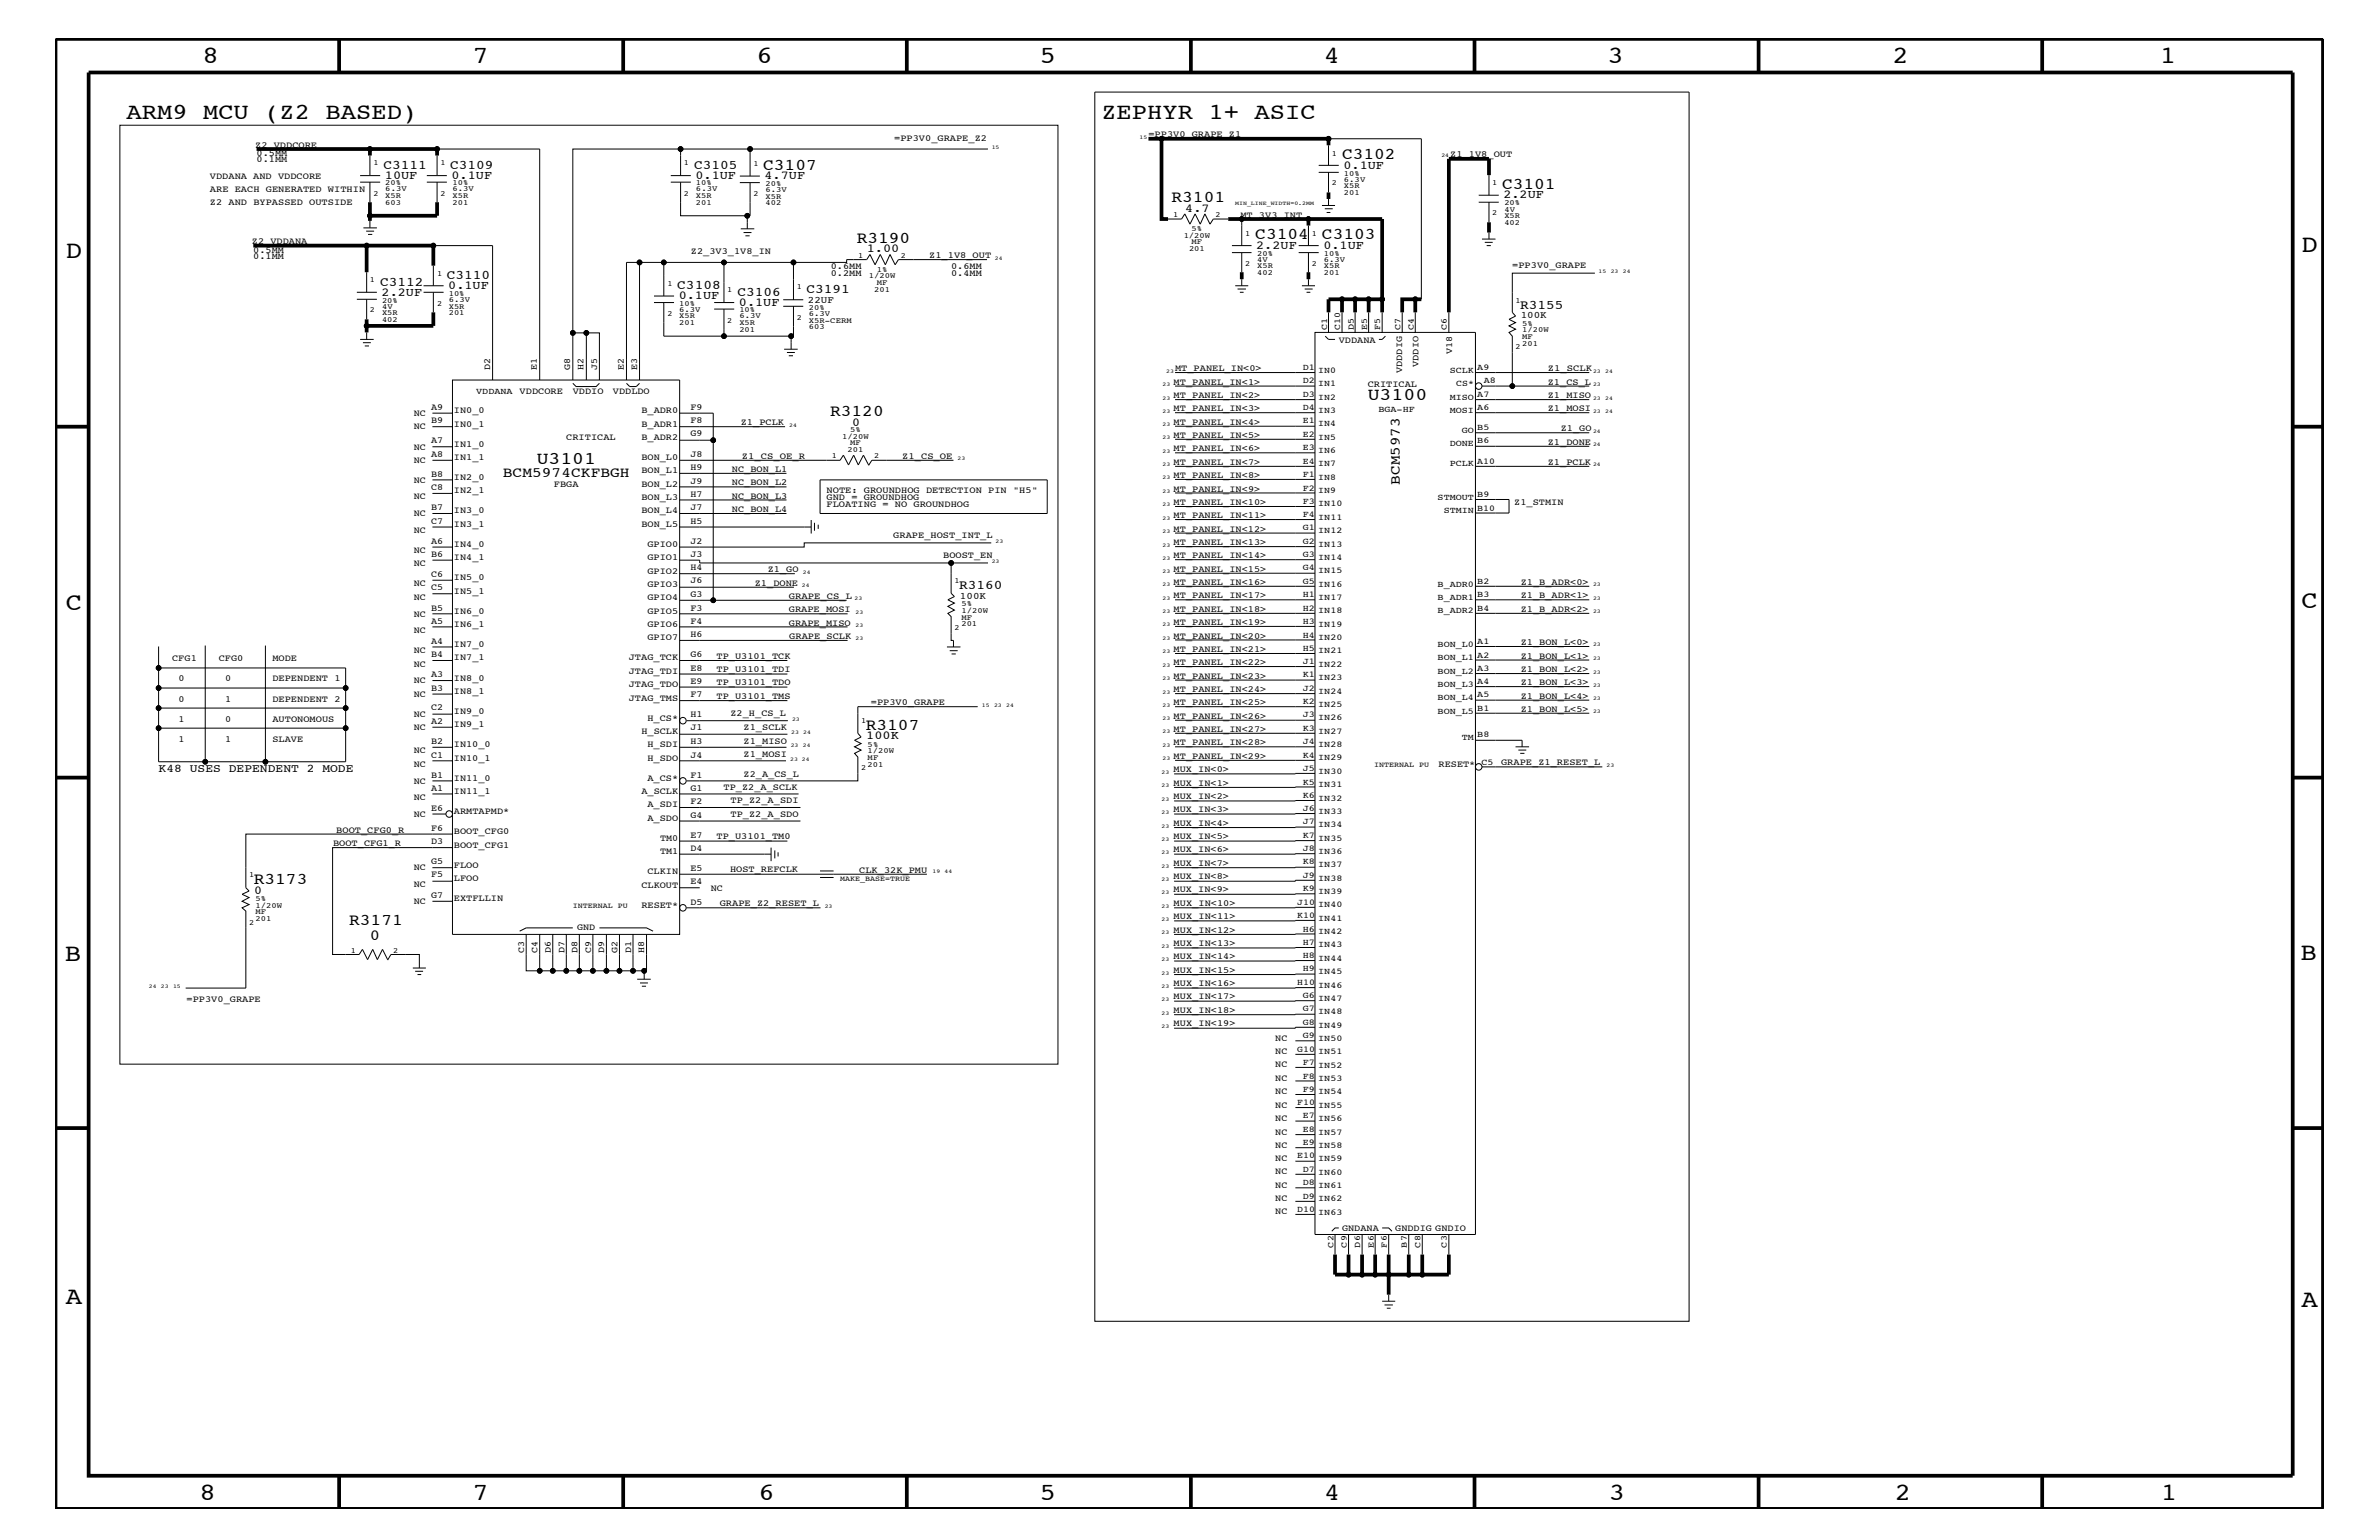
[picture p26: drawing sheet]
<svg xmlns="http://www.w3.org/2000/svg" width="432mm" height="279mm" viewBox="0 0 432 279" stroke-linecap="round" stroke-linejoin="round" font-family="sans-serif">
<defs><g id="words">
<g font-size="4.5">
<text x="36.7" y="11.5">8</text>
<text x="85.8" y="11.5">7</text>
<text x="137.3" y="11.5">6</text>
<text x="188.7" y="11.5">5</text>
<text x="240.3" y="11.5">4</text>
<text x="291.8" y="11.5">3</text>
<text x="343.5" y="11.5">2</text>
<text x="392" y="11.5">1</text>
<text x="11.9" y="46.8">D</text>
<text x="417.7" y="45.7">D</text>
<text x="11.9" y="110.6">C</text>
<text x="417.7" y="110.3">C</text>
<text x="11.8" y="174.3">B</text>
<text x="417.6" y="174.2">B</text>
<text x="11.9" y="236.7">A</text>
<text x="417.7" y="237.1">A</text>
<text x="36.2" y="272.1">8</text>
<text x="85.8" y="272.1">7</text>
<text x="137.7" y="272.1">6</text>
<text x="188.7" y="272.1">5</text>
<text x="240.4" y="272.1">4</text>
<text x="292" y="272.1">3</text>
<text x="343.9" y="272.1">2</text>
<text x="392.2" y="272.1">1</text>
</g>
<g font-size="4.1">
<text x="22.9" y="21.5">ARM9 MCU (Z2 BASED)</text>
<text x="199.9" y="21.5">ZEPHYR 1+ ASIC</text>
</g>
<g font-size="3.2">
<text x="248.2" y="72.5">U3100</text>
<text x="97.4" y="84.1">U3101</text>
</g>
<g font-size="3">
<text x="243.6" y="28.8">C3102</text>
<text x="138.5" y="30.8">C3107</text>
<text x="272.6" y="34.2">C3101</text>
<text x="212.6" y="36.7">R3101</text>
<text x="155.5" y="44.1">R3190</text>
<text x="227.8" y="43.4">C3104</text>
<text x="239.9" y="43.4">C3103</text>
<text x="150.7" y="75.6">R3120</text>
<text x="157.1" y="132.4">R3107</text>
<text x="46.1" y="160.3">R3173</text>
<text x="63.4" y="167.8">R3171</text>
</g>
<text font-size="2.8" x="67.1" y="170.6">0</text>
<g font-size="2.6">
<text x="91.3" y="86.5">BCM5974CKFBGH</text>
<text x="254.1" y="87.9" transform="rotate(-90 254.1 87.9)">BCM5973</text>
</g>
<g font-size="2.4">
<text x="69.6" y="30.7">C3111</text>
<text x="81.7" y="30.7">C3109</text>
<text x="126" y="30.7">C3105</text>
<text x="69" y="51.8">C3112</text>
<text x="81.1" y="50.7">C3110</text>
<text x="122.9" y="52.4">C3108</text>
<text x="133.9" y="53.7">C3106</text>
<text x="146.4" y="53.2">C3191</text>
<text x="275.9" y="56">R3155</text>
<text x="174.1" y="106.9">R3160</text>
</g>
<g font-size="2.2">
<text x="69.8" y="32.5">10UF</text>
<text x="82" y="32.5">0.1UF</text>
<text x="126.2" y="32.5">0.1UF</text>
<text x="138.8" y="32.5">4.7UF</text>
<text x="243.8" y="30.7">0.1UF</text>
<text x="215.1" y="38.4">4.7</text>
<text x="272.9" y="36">2.2UF</text>
<text x="157.3" y="45.7">1.00</text>
<text x="228" y="45.2">2.2UF</text>
<text x="240.2" y="45.2">0.1UF</text>
<text x="69.3" y="53.7">2.2UF</text>
<text x="81.4" y="52.4">0.1UF</text>
<text x="123.2" y="54.3">0.1UF</text>
<text x="134.1" y="55.5">0.1UF</text>
<text x="154.6" y="77.3">0</text>
<text x="157.2" y="134.1">100K</text>
<text x="46.1" y="162.2">0</text>
</g>
<text font-size="2.1" x="28.8" y="140.2">K48 USES DEPENDENT 2 MODE</text>
<g font-size="1.8">
<text x="146.6" y="55">22UF</text>
<text x="276" y="57.8">100K</text>
<text x="174.2" y="108.7">100K</text>
</g>
<g font-size="1.7">
<text x="46.3" y="26.8">Z2_VDDCORE</text>
<text x="46.6" y="29.4">0.1MM</text>
<text x="46.6" y="28.2">0.5MM</text>
<text x="162.3" y="25.5">=PP3V0_GRAPE_Z2</text>
<text x="208.4" y="24.9">=PP3V0_GRAPE_Z1</text>
<text x="263.2" y="28.6">Z1_1V8_OUT</text>
<text x="38.1" y="34.9">ARE EACH GENERATED WITHIN</text>
<text x="38.1" y="32.5">VDDANA AND VDDCORE</text>
<text x="38.1" y="37.3">Z2 AND BYPASSED OUTSIDE</text>
<text x="225.1" y="39.5">MT_3V3_INT</text>
<text x="45.7" y="44.3">Z2_VDDANA</text>
<text x="46" y="47">0.1MM</text>
<text x="46" y="45.8">0.5MM</text>
<text x="125.4" y="46.2">Z2_3V3_1V8_IN</text>
<text x="168.7" y="46.8">Z1_1V8_OUT</text>
<text x="150.8" y="50.1">0.2MM</text>
<text x="150.8" y="48.8">0.6MM</text>
<text x="172.6" y="50.1">0.4MM</text>
<text x="172.6" y="48.8">0.6MM</text>
<text x="274.5" y="48.5">=PP3V0_GRAPE</text>
<text x="243" y="62.2">VDDANA</text>
<text x="263.6" y="64.3" transform="rotate(-90 263.6 64.3)">V18</text>
<text x="89" y="67.1" transform="rotate(-90 89 67.1)">D2</text>
<text x="94.3" y="71.6">VDDCORE</text>
<text x="97.5" y="67.1" transform="rotate(-90 97.5 67.1)">E1</text>
<text x="103.5" y="67.1" transform="rotate(-90 103.5 67.1)">G8</text>
<text x="104" y="71.6">VDDIO</text>
<text x="105.9" y="67.1" transform="rotate(-90 105.9 67.1)">H2</text>
<text x="108.4" y="67.1" transform="rotate(-90 108.4 67.1)">J5</text>
<text x="111.3" y="71.6">VDDLDO</text>
<text x="113.2" y="67.1" transform="rotate(-90 113.2 67.1)">E2</text>
<text x="115.7" y="67.1" transform="rotate(-90 115.7 67.1)">E3</text>
<text x="213" y="69.8">MT_PANEL_IN&lt;1&gt;</text>
<text x="213.3" y="67.3">MT_PANEL_IN&lt;0&gt;</text>
<text x="248.2" y="70.1">CRITICAL</text>
<text x="254.5" y="67.7" transform="rotate(-90 254.5 67.7)">VDDDIG</text>
<text x="257.5" y="66.6" transform="rotate(-90 257.5 66.6)">VDDIO</text>
<text x="280.9" y="67.3">Z1_SCLK</text>
<text x="280.9" y="69.8">Z1_CS_L</text>
<text x="75.1" y="77.9">NC</text>
<text x="75.1" y="75.5">NC</text>
<text x="78.2" y="74.4">A9</text>
<text x="78.2" y="76.8">B9</text>
<text x="82.4" y="77.4">IN0_1</text>
<text x="82.4" y="75">IN0_0</text>
<text x="116.4" y="77.4">B_ADR1</text>
<text x="116.4" y="75">B_ADR0</text>
<text x="125.3" y="74.4">F9</text>
<text x="125.3" y="76.8">F8</text>
<text x="134.5" y="77.2">Z1_PCLK</text>
<text x="213" y="72.2">MT_PANEL_IN&lt;2&gt;</text>
<text x="213" y="74.6">MT_PANEL_IN&lt;3&gt;</text>
<text x="213" y="77.1">MT_PANEL_IN&lt;4&gt;</text>
<text x="280.9" y="72.2">Z1_MISO</text>
<text x="280.9" y="74.6">Z1_MOSI</text>
<text x="75.1" y="81.6">NC</text>
<text x="78.2" y="80.5">A7</text>
<text x="78.2" y="82.8">A8</text>
<text x="82.4" y="83.5">IN1_1</text>
<text x="82.4" y="81.1">IN1_0</text>
<text x="102.8" y="79.9">CRITICAL</text>
<text x="116.4" y="83.5">BON_L0</text>
<text x="116.4" y="79.9">B_ADR2</text>
<text x="125.3" y="79.2">G9</text>
<text x="125.3" y="82.8">J8</text>
<text x="134.6" y="83.3">Z1_CS_OE_R</text>
<text x="163.7" y="83.3">Z1_CS_OE</text>
<text x="213" y="81.9">MT_PANEL_IN&lt;6&gt;</text>
<text x="213" y="79.5">MT_PANEL_IN&lt;5&gt;</text>
<text x="280.9" y="80.7">Z1_DONE</text>
<text x="283.3" y="78.3">Z1_GO</text>
<text x="75.1" y="84">NC</text>
<text x="75.1" y="87.7">NC</text>
<text x="78.2" y="86.5">B8</text>
<text x="78.2" y="88.9">C8</text>
<text x="82.4" y="89.5">IN2_1</text>
<text x="82.4" y="87.1">IN2_0</text>
<text x="100.5" y="88.3">FBGA</text>
<text x="116.4" y="88.3">BON_L2</text>
<text x="116.4" y="85.9">BON_L1</text>
<text x="125.3" y="85.3">H9</text>
<text x="125.3" y="87.7">J9</text>
<text x="132.8" y="88.1">NC_BON_L2</text>
<text x="132.8" y="85.6">NC_BON_L1</text>
<text x="150" y="89.5">NOTE: GROUNDHOG DETECTION PIN &quot;H5&quot;</text>
<text x="213" y="86.7">MT_PANEL_IN&lt;8&gt;</text>
<text x="213" y="84.4">MT_PANEL_IN&lt;7&gt;</text>
<text x="213" y="89.2">MT_PANEL_IN&lt;9&gt;</text>
<text x="280.9" y="84.4">Z1_PCLK</text>
<text x="75.1" y="90.6">NC</text>
<text x="75.1" y="93.7">NC</text>
<text x="78.2" y="92.6">B7</text>
<text x="78.2" y="95">C7</text>
<text x="82.4" y="95.6">IN3_1</text>
<text x="82.4" y="93.2">IN3_0</text>
<text x="116.4" y="95.6">BON_L5</text>
<text x="116.4" y="93.2">BON_L4</text>
<text x="116.4" y="90.7">BON_L3</text>
<text x="125.3" y="90.1">H7</text>
<text x="125.3" y="92.6">J7</text>
<text x="125.3" y="95">H5</text>
<text x="132.8" y="92.9">NC_BON_L4</text>
<text x="132.8" y="90.5">NC_BON_L3</text>
<text x="150" y="92">FLOATING = NO GROUNDHOG</text>
<text x="150" y="90.7">GND = GROUNDHOG</text>
<text x="213" y="91.6">MT_PANEL_IN&lt;10&gt;</text>
<text x="213" y="94">MT_PANEL_IN&lt;11&gt;</text>
<text x="274.8" y="91.6">Z1_STMIN</text>
<text x="75.1" y="100.4">NC</text>
<text x="75.1" y="96.7">NC</text>
<text x="78.2" y="98.7">A6</text>
<text x="78.2" y="101">B6</text>
<text x="82.4" y="101.6">IN4_1</text>
<text x="82.4" y="99.3">IN4_0</text>
<text x="117.5" y="101.6">GPIO1</text>
<text x="117.5" y="99.3">GPIO0</text>
<text x="125.3" y="98.7">J2</text>
<text x="125.3" y="101">J3</text>
<text x="162.1" y="97.6">GRAPE_HOST_INT_L</text>
<text x="171.2" y="101.3">BOOST_EN</text>
<text x="213" y="98.9">MT_PANEL_IN&lt;13&gt;</text>
<text x="213" y="96.5">MT_PANEL_IN&lt;12&gt;</text>
<text x="213" y="101.3">MT_PANEL_IN&lt;14&gt;</text>
<text x="75.1" y="102.7">NC</text>
<text x="75.1" y="106.4">NC</text>
<text x="78.2" y="104.7">C6</text>
<text x="78.2" y="107.1">C5</text>
<text x="82.4" y="105.3">IN5_0</text>
<text x="82.4" y="107.7">IN5_1</text>
<text x="117.5" y="104.1">GPIO2</text>
<text x="117.5" y="106.5">GPIO3</text>
<text x="125.3" y="103.5">H4</text>
<text x="125.3" y="105.9">J6</text>
<text x="137" y="106.3">Z1_DONE</text>
<text x="139.4" y="103.8">Z1_GO</text>
<text x="213" y="103.7">MT_PANEL_IN&lt;15&gt;</text>
<text x="213" y="106.2">MT_PANEL_IN&lt;16&gt;</text>
<text x="276" y="106.2">Z1_B_ADR&lt;0&gt;</text>
<text x="75.1" y="108.8">NC</text>
<text x="75.1" y="111.9">NC</text>
<text x="78.2" y="110.8">B5</text>
<text x="78.2" y="113.1">A5</text>
<text x="82.4" y="113.7">IN6_1</text>
<text x="82.4" y="111.4">IN6_0</text>
<text x="117.5" y="111.4">GPIO5</text>
<text x="117.5" y="108.9">GPIO4</text>
<text x="117.5" y="113.7">GPIO6</text>
<text x="125.3" y="108.3">G3</text>
<text x="125.3" y="110.8">F3</text>
<text x="125.3" y="113.1">F4</text>
<text x="143.2" y="111.1">GRAPE_MOSI</text>
<text x="143.2" y="113.6">GRAPE_MISO</text>
<text x="143.2" y="108.7">GRAPE_CS_L</text>
<text x="213" y="111">MT_PANEL_IN&lt;18&gt;</text>
<text x="213" y="108.6">MT_PANEL_IN&lt;17&gt;</text>
<text x="213" y="113.4">MT_PANEL_IN&lt;19&gt;</text>
<text x="276" y="108.6">Z1_B_ADR&lt;1&gt;</text>
<text x="276" y="111">Z1_B_ADR&lt;2&gt;</text>
<text x="75.1" y="114.9">NC</text>
<text x="75.1" y="118.6">NC</text>
<text x="78.2" y="116.8">A4</text>
<text x="78.2" y="119.2">B4</text>
<text x="82.4" y="117.4">IN7_0</text>
<text x="82.4" y="119.8">IN7_1</text>
<text x="114.1" y="119.8">JTAG_TCK</text>
<text x="117.5" y="116.2">GPIO7</text>
<text x="125.3" y="115.6">H6</text>
<text x="125.3" y="119.2">G6</text>
<text x="130" y="119.5">TP_U3101_TCK</text>
<text x="143.3" y="115.9">GRAPE_SCLK</text>
<text x="213" y="118.3">MT_PANEL_IN&lt;21&gt;</text>
<text x="213" y="115.9">MT_PANEL_IN&lt;20&gt;</text>
<text x="276" y="117">Z1_BON_L&lt;0&gt;</text>
<text x="276" y="119.5">Z1_BON_L&lt;1&gt;</text>
<text x="31.2" y="120">CFG1</text>
<text x="32.4" y="123.6">0</text>
<text x="39.7" y="120">CFG0</text>
<text x="40.9" y="123.6">0</text>
<text x="49.4" y="120">MODE</text>
<text x="49.4" y="123.6">DEPENDENT 1</text>
<text x="75.1" y="124">NC</text>
<text x="75.1" y="120.9">NC</text>
<text x="78.2" y="122.9">A3</text>
<text x="78.2" y="125.3">B3</text>
<text x="82.4" y="125.9">IN8_1</text>
<text x="82.4" y="123.5">IN8_0</text>
<text x="114.1" y="124.7">JTAG_TDO</text>
<text x="114.1" y="122.3">JTAG_TDI</text>
<text x="125.3" y="121.7">E8</text>
<text x="125.3" y="124.1">E9</text>
<text x="130" y="124.3">TP_U3101_TDO</text>
<text x="130" y="121.9">TP_U3101_TDI</text>
<text x="213" y="120.7">MT_PANEL_IN&lt;22&gt;</text>
<text x="213" y="125.6">MT_PANEL_IN&lt;24&gt;</text>
<text x="213" y="123.1">MT_PANEL_IN&lt;23&gt;</text>
<text x="276" y="121.9">Z1_BON_L&lt;2&gt;</text>
<text x="276" y="124.3">Z1_BON_L&lt;3&gt;</text>
<text x="32.4" y="127.3">0</text>
<text x="32.4" y="130.9">1</text>
<text x="40.9" y="127.3">1</text>
<text x="40.9" y="130.9">0</text>
<text x="49.4" y="130.9">AUTONOMOUS</text>
<text x="49.4" y="127.3">DEPENDENT 2</text>
<text x="75.1" y="130.1">NC</text>
<text x="75.1" y="126.4">NC</text>
<text x="78.2" y="128.9">C2</text>
<text x="78.2" y="131.3">A2</text>
<text x="82.4" y="131.9">IN9_1</text>
<text x="82.4" y="129.6">IN9_0</text>
<text x="114.1" y="127.1">JTAG_TMS</text>
<text x="117.5" y="130.8">H_CS*</text>
<text x="125.3" y="130.2">H1</text>
<text x="125.3" y="126.5">F7</text>
<text x="130" y="126.8">TP_U3101_TMS</text>
<text x="132.6" y="130">Z2_H_CS_L</text>
<text x="158.1" y="128">=PP3V0_GRAPE</text>
<text x="213" y="130.4">MT_PANEL_IN&lt;26&gt;</text>
<text x="213" y="128">MT_PANEL_IN&lt;25&gt;</text>
<text x="276" y="126.8">Z1_BON_L&lt;4&gt;</text>
<text x="276" y="129.2">Z1_BON_L&lt;5&gt;</text>
<text x="32.4" y="134.6">1</text>
<text x="40.9" y="134.6">1</text>
<text x="49.4" y="134.6">SLAVE</text>
<text x="75.1" y="136.7">NC</text>
<text x="75.1" y="132.4">NC</text>
<text x="78.2" y="135">B2</text>
<text x="78.2" y="137.4">C1</text>
<text x="82.4" y="135.6">IN10_0</text>
<text x="116.4" y="133.2">H_SCLK</text>
<text x="117.5" y="135.6">H_SDI</text>
<text x="125.3" y="132.5">J1</text>
<text x="125.3" y="135">H3</text>
<text x="125.3" y="137.4">J4</text>
<text x="135" y="132.4">Z1_SCLK</text>
<text x="135" y="134.9">Z1_MISO</text>
<text x="135" y="137.3">Z1_MOSI</text>
<text x="213" y="137.7">MT_PANEL_IN&lt;29&gt;</text>
<text x="213" y="132.9">MT_PANEL_IN&lt;27&gt;</text>
<text x="213" y="135.2">MT_PANEL_IN&lt;28&gt;</text>
<text x="75.1" y="139.1">NC</text>
<text x="75.1" y="142.2">NC</text>
<text x="78.2" y="141.1">B1</text>
<text x="78.2" y="143.5">A1</text>
<text x="82.4" y="141.7">IN11_0</text>
<text x="82.4" y="138">IN10_1</text>
<text x="117.5" y="141.7">A_CS*</text>
<text x="117.5" y="138">H_SDO</text>
<text x="125.3" y="141.1">F1</text>
<text x="125.3" y="143.5">G1</text>
<text x="131.3" y="143.4">TP_Z2_A_SCLK</text>
<text x="135" y="140.9">Z2_A_CS_L</text>
<text x="213" y="142.5">MUX_IN&lt;1&gt;</text>
<text x="213" y="140.1">MUX_IN&lt;0&gt;</text>
<text x="261.1" y="139.1">RESET*</text>
<text x="272.5" y="138.9">GRAPE_Z1_RESET_L</text>
<text x="75.1" y="145.2">NC</text>
<text x="75.1" y="148.2">NC</text>
<text x="78.2" y="147.1">E6</text>
<text x="82.4" y="147.7">ARMTAPMD*</text>
<text x="82.4" y="144">IN11_1</text>
<text x="116.4" y="144">A_SCLK</text>
<text x="117.5" y="146.5">A_SDI</text>
<text x="117.5" y="149">A_SDO</text>
<text x="125.3" y="145.9">F2</text>
<text x="125.3" y="148.4">G4</text>
<text x="132.6" y="148.2">TP_Z2_A_SDO</text>
<text x="132.6" y="145.7">TP_Z2_A_SDI</text>
<text x="213" y="149.8">MUX_IN&lt;4&gt;</text>
<text x="213" y="147.3">MUX_IN&lt;3&gt;</text>
<text x="213" y="145">MUX_IN&lt;2&gt;</text>
<text x="60.5" y="153.4">BOOT_CFG1_R</text>
<text x="61" y="151.1">BOOT_CFG0_R</text>
<text x="78.2" y="150.7">F6</text>
<text x="78.2" y="153.2">D3</text>
<text x="82.4" y="153.8">BOOT_CFG1</text>
<text x="82.4" y="151.3">BOOT_CFG0</text>
<text x="119.8" y="152.6">TM0</text>
<text x="119.8" y="155">TM1</text>
<text x="125.3" y="152">E7</text>
<text x="125.3" y="154.4">D4</text>
<text x="130" y="152.2">TP_U3101_TM0</text>
<text x="213" y="154.6">MUX_IN&lt;6&gt;</text>
<text x="213" y="152.3">MUX_IN&lt;5&gt;</text>
<text x="75.1" y="157.9">NC</text>
<text x="75.1" y="161">NC</text>
<text x="78.2" y="156.8">G5</text>
<text x="78.2" y="159.2">F5</text>
<text x="82.4" y="159.9">LFOO</text>
<text x="82.4" y="157.4">FLOO</text>
<text x="116.4" y="161.1">CLKOUT</text>
<text x="117.5" y="158.6">CLKIN</text>
<text x="125.3" y="158">E5</text>
<text x="125.3" y="160.5">E4</text>
<text x="129" y="161.6">NC</text>
<text x="132.5" y="158.3">HOST_REFCLK</text>
<text x="156" y="158.4">CLK_32K_PMU</text>
<text x="213" y="161.9">MUX_IN&lt;9&gt;</text>
<text x="213" y="159.5">MUX_IN&lt;8&gt;</text>
<text x="213" y="157.1">MUX_IN&lt;7&gt;</text>
<text x="75.1" y="164">NC</text>
<text x="78.2" y="162.8">G7</text>
<text x="82.4" y="163.5">EXTFLLIN</text>
<text x="116.4" y="164.7">RESET*</text>
<text x="125.3" y="164.1">D5</text>
<text x="130.6" y="164.4">GRAPE_Z2_RESET_L</text>
<text x="213" y="166.7">MUX_IN&lt;11&gt;</text>
<text x="213" y="164.4">MUX_IN&lt;10&gt;</text>
<text x="95.2" y="172.8" transform="rotate(-90 95.2 172.8)">C3</text>
<text x="97.5" y="172.8" transform="rotate(-90 97.5 172.8)">C4</text>
<text x="100" y="172.8" transform="rotate(-90 100 172.8)">D6</text>
<text x="102.4" y="172.8" transform="rotate(-90 102.4 172.8)">D7</text>
<text x="104.7" y="168.7">GND</text>
<text x="104.8" y="172.8" transform="rotate(-90 104.8 172.8)">D8</text>
<text x="107.3" y="172.8" transform="rotate(-90 107.3 172.8)">C9</text>
<text x="109.6" y="172.8" transform="rotate(-90 109.6 172.8)">D9</text>
<text x="112.1" y="172.8" transform="rotate(-90 112.1 172.8)">G2</text>
<text x="114.6" y="172.8" transform="rotate(-90 114.6 172.8)">D1</text>
<text x="116.9" y="172.8" transform="rotate(-90 116.9 172.8)">H8</text>
<text x="213" y="171.6">MUX_IN&lt;13&gt;</text>
<text x="213" y="169.2">MUX_IN&lt;12&gt;</text>
<text x="213" y="178.9">MUX_IN&lt;16&gt;</text>
<text x="213" y="176.5">MUX_IN&lt;15&gt;</text>
<text x="213" y="174">MUX_IN&lt;14&gt;</text>
<text x="33.9" y="181.7">=PP3V0_GRAPE</text>
<text x="213" y="183.8">MUX_IN&lt;18&gt;</text>
<text x="213" y="181.3">MUX_IN&lt;17&gt;</text>
<text x="213" y="186.2">MUX_IN&lt;19&gt;</text>
<text x="231.5" y="188.8">NC</text>
<text x="231.5" y="191.3">NC</text>
<text x="231.5" y="193.7">NC</text>
<text x="231.5" y="196.1">NC</text>
<text x="231.5" y="200.9">NC</text>
<text x="231.5" y="198.6">NC</text>
<text x="231.5" y="203.4">NC</text>
<text x="231.5" y="205.9">NC</text>
<text x="231.5" y="208.2">NC</text>
<text x="231.5" y="213">NC</text>
<text x="231.5" y="210.7">NC</text>
<text x="231.5" y="215.5">NC</text>
<text x="231.5" y="218">NC</text>
<text x="231.5" y="220.3">NC</text>
<text x="243.6" y="223.4">GNDANA</text>
<text x="253.2" y="223.4">GNDDIG GNDIO</text>
</g>
<g font-size="1.6">
<text x="240.9" y="59.9" transform="rotate(-90 240.9 59.9)">C1</text>
<text x="243.2" y="59.9" transform="rotate(-90 243.2 59.9)">C10</text>
<text x="245.7" y="59.9" transform="rotate(-90 245.7 59.9)">D5</text>
<text x="248.2" y="59.9" transform="rotate(-90 248.2 59.9)">E5</text>
<text x="250.5" y="59.9" transform="rotate(-90 250.5 59.9)">F5</text>
<text x="254.2" y="59.9" transform="rotate(-90 254.2 59.9)">C7</text>
<text x="256.6" y="59.9" transform="rotate(-90 256.6 59.9)">C4</text>
<text x="262.6" y="59.9" transform="rotate(-90 262.6 59.9)">C6</text>
<text x="86.4" y="71.6">VDDANA</text>
<text x="236.5" y="67.2">D1</text>
<text x="236.5" y="69.5">D2</text>
<text x="236.5" y="72">D3</text>
<text x="239.3" y="67.7">IN0</text>
<text x="239.3" y="70">IN1</text>
<text x="263.1" y="67.7">SCLK</text>
<text x="264.3" y="70">CS*</text>
<text x="268.1" y="72">A7</text>
<text x="268.1" y="67.2">A9</text>
<text x="269.3" y="69.5">A8</text>
<text x="236.5" y="74.4">D4</text>
<text x="236.5" y="76.8">E1</text>
<text x="239.3" y="77.3">IN4</text>
<text x="239.3" y="74.9">IN3</text>
<text x="239.3" y="72.5">IN2</text>
<text x="250.2" y="74.8">BGA-HF</text>
<text x="263.1" y="74.9">MOSI</text>
<text x="263.1" y="72.5">MISO</text>
<text x="268.1" y="74.4">A6</text>
<text x="236.5" y="79.3">E2</text>
<text x="236.5" y="81.7">E3</text>
<text x="239.3" y="82.2">IN6</text>
<text x="239.3" y="79.8">IN5</text>
<text x="263.1" y="81">DONE</text>
<text x="265.3" y="78.5">GO</text>
<text x="268.1" y="80.5">B6</text>
<text x="268.1" y="78.1">B5</text>
<text x="236.5" y="84.1">E4</text>
<text x="236.5" y="86.6">F1</text>
<text x="236.5" y="89">F2</text>
<text x="239.3" y="89.4">IN9</text>
<text x="239.3" y="87.1">IN8</text>
<text x="239.3" y="84.6">IN7</text>
<text x="263.1" y="84.6">PCLK</text>
<text x="268.1" y="84.1">A10</text>
<text x="236.5" y="91.4">F3</text>
<text x="236.5" y="93.8">F4</text>
<text x="239.3" y="94.3">IN11</text>
<text x="239.3" y="91.9">IN10</text>
<text x="260.9" y="90.7">STMOUT</text>
<text x="262" y="93.1">STMIN</text>
<text x="268.1" y="92.7">B10</text>
<text x="268.1" y="90.2">B9</text>
<text x="236.5" y="96.2">G1</text>
<text x="236.5" y="98.7">G2</text>
<text x="236.5" y="101.1">G3</text>
<text x="239.3" y="96.7">IN12</text>
<text x="239.3" y="99.2">IN13</text>
<text x="239.3" y="101.5">IN14</text>
<text x="236.5" y="103.5">G4</text>
<text x="236.5" y="105.9">G5</text>
<text x="239.3" y="104">IN15</text>
<text x="239.3" y="106.5">IN16</text>
<text x="260.9" y="106.5">B_ADR0</text>
<text x="268.1" y="105.9">B2</text>
<text x="236.5" y="108.4">H1</text>
<text x="236.5" y="110.8">H2</text>
<text x="236.5" y="113.2">H3</text>
<text x="239.3" y="108.8">IN17</text>
<text x="239.3" y="111.3">IN18</text>
<text x="239.3" y="113.7">IN19</text>
<text x="260.9" y="111.3">B_ADR2</text>
<text x="260.9" y="108.8">B_ADR1</text>
<text x="268.1" y="108.4">B3</text>
<text x="268.1" y="110.8">B4</text>
<text x="236.5" y="115.7">H4</text>
<text x="236.5" y="118.1">H5</text>
<text x="239.3" y="118.6">IN21</text>
<text x="239.3" y="116.1">IN20</text>
<text x="260.9" y="119.7">BON_L1</text>
<text x="260.9" y="117.4">BON_L0</text>
<text x="268.1" y="116.9">A1</text>
<text x="268.1" y="119.3">A2</text>
<text x="236.5" y="120.5">J1</text>
<text x="236.5" y="122.9">K1</text>
<text x="236.5" y="125.3">J2</text>
<text x="239.3" y="121">IN22</text>
<text x="239.3" y="123.4">IN23</text>
<text x="239.3" y="125.8">IN24</text>
<text x="260.9" y="122.2">BON_L2</text>
<text x="260.9" y="124.7">BON_L3</text>
<text x="268.1" y="121.7">A3</text>
<text x="268.1" y="124.1">A4</text>
<text x="236.5" y="127.8">K2</text>
<text x="236.5" y="130.2">J3</text>
<text x="239.3" y="128.2">IN25</text>
<text x="239.3" y="130.7">IN26</text>
<text x="260.9" y="127">BON_L4</text>
<text x="260.9" y="129.5">BON_L5</text>
<text x="268.1" y="126.5">A5</text>
<text x="268.1" y="129">B1</text>
<text x="236.5" y="132.6">K3</text>
<text x="236.5" y="135.1">J4</text>
<text x="236.5" y="137.4">K4</text>
<text x="239.3" y="138">IN29</text>
<text x="239.3" y="133.1">IN27</text>
<text x="239.3" y="135.5">IN28</text>
<text x="265.3" y="134.3">TM</text>
<text x="268.1" y="133.8">B8</text>
<text x="236.5" y="139.9">J5</text>
<text x="236.5" y="142.4">K5</text>
<text x="239.3" y="140.4">IN30</text>
<text x="239.3" y="142.8">IN31</text>
<text x="268.9" y="138.9">C5</text>
<text x="236.5" y="144.7">K6</text>
<text x="236.5" y="147.2">J6</text>
<text x="236.5" y="149.5">J7</text>
<text x="239.3" y="145.2">IN32</text>
<text x="239.3" y="147.7">IN33</text>
<text x="236.5" y="152">K7</text>
<text x="236.5" y="154.5">J8</text>
<text x="239.3" y="150.1">IN34</text>
<text x="239.3" y="152.5">IN35</text>
<text x="239.3" y="154.9">IN36</text>
<text x="236.5" y="156.8">K8</text>
<text x="236.5" y="159.3">J9</text>
<text x="236.5" y="161.7">K9</text>
<text x="239.3" y="157.3">IN37</text>
<text x="239.3" y="159.8">IN38</text>
<text x="235.5" y="164.1">J10</text>
<text x="235.5" y="166.6">K10</text>
<text x="239.3" y="167.1">IN41</text>
<text x="239.3" y="164.6">IN40</text>
<text x="239.3" y="162.2">IN39</text>
<text x="236.5" y="169">H6</text>
<text x="236.5" y="171.4">H7</text>
<text x="236.5" y="173.8">H8</text>
<text x="239.3" y="171.9">IN43</text>
<text x="239.3" y="169.4">IN42</text>
<text x="235.5" y="178.7">H10</text>
<text x="236.5" y="176.2">H9</text>
<text x="239.3" y="179.2">IN46</text>
<text x="239.3" y="176.7">IN45</text>
<text x="239.3" y="174.4">IN44</text>
<text x="236.5" y="181.1">G6</text>
<text x="236.5" y="183.5">G7</text>
<text x="236.5" y="186">G8</text>
<text x="239.3" y="184">IN48</text>
<text x="239.3" y="181.6">IN47</text>
<text x="235.5" y="190.8">G10</text>
<text x="236.5" y="188.4">G9</text>
<text x="239.3" y="191.3">IN51</text>
<text x="239.3" y="188.8">IN50</text>
<text x="239.3" y="186.5">IN49</text>
<text x="236.5" y="193.2">F7</text>
<text x="236.5" y="195.7">F8</text>
<text x="239.3" y="196.1">IN53</text>
<text x="239.3" y="193.7">IN52</text>
<text x="235.5" y="200.5">F10</text>
<text x="236.5" y="198.1">F9</text>
<text x="236.5" y="202.9">E7</text>
<text x="239.3" y="203.4">IN56</text>
<text x="239.3" y="201">IN55</text>
<text x="239.3" y="198.6">IN54</text>
<text x="236.5" y="205.3">E8</text>
<text x="236.5" y="207.8">E9</text>
<text x="239.3" y="208.2">IN58</text>
<text x="239.3" y="205.9">IN57</text>
<text x="235.5" y="210.2">E10</text>
<text x="236.5" y="212.6">D7</text>
<text x="236.5" y="215.1">D8</text>
<text x="239.3" y="213.1">IN60</text>
<text x="239.3" y="215.5">IN61</text>
<text x="239.3" y="210.7">IN59</text>
<text x="235.5" y="219.9">D10</text>
<text x="236.5" y="217.5">D9</text>
<text x="239.3" y="218">IN62</text>
<text x="239.3" y="220.4">IN63</text>
<text x="242.1" y="226.3" transform="rotate(-90 242.1 226.3)">C2</text>
<text x="244.4" y="226.3" transform="rotate(-90 244.4 226.3)">C9</text>
<text x="246.9" y="226.3" transform="rotate(-90 246.9 226.3)">D6</text>
<text x="249.3" y="226.3" transform="rotate(-90 249.3 226.3)">E6</text>
<text x="251.7" y="226.3" transform="rotate(-90 251.7 226.3)">F6</text>
<text x="255.4" y="226.3" transform="rotate(-90 255.4 226.3)">B7</text>
<text x="257.8" y="226.3" transform="rotate(-90 257.8 226.3)">C8</text>
<text x="262.6" y="226.3" transform="rotate(-90 262.6 226.3)">C3</text>
</g>
<g font-size="1.4">
<text x="67.8" y="30">1</text>
<text x="79.9" y="30">1</text>
<text x="124.1" y="30">1</text>
<text x="241.7" y="28.2">1</text>
<text x="67.8" y="35.5">2</text>
<text x="69.9" y="33.6">20%</text>
<text x="69.9" y="34.7">6.3V</text>
<text x="79.9" y="35.5">2</text>
<text x="82.1" y="34.7">6.3V</text>
<text x="82.1" y="33.6">10%</text>
<text x="124.1" y="35.5">2</text>
<text x="126.3" y="33.6">10%</text>
<text x="126.3" y="34.7">6.3V</text>
<text x="136.7" y="30.2">1</text>
<text x="136.7" y="35.6">2</text>
<text x="138.9" y="33.7">20%</text>
<text x="138.9" y="34.8">6.3V</text>
<text x="241.7" y="33.6">2</text>
<text x="243.9" y="35.3">201</text>
<text x="243.9" y="34.1">X5R</text>
<text x="243.9" y="31.9">10%</text>
<text x="243.9" y="33">6.3V</text>
<text x="270.8" y="33.6">1</text>
<text x="69.9" y="36">X5R</text>
<text x="69.9" y="37.2">603</text>
<text x="82.1" y="36">X5R</text>
<text x="82.1" y="37.2">201</text>
<text x="126.3" y="36">X5R</text>
<text x="126.3" y="37.2">201</text>
<text x="138.9" y="36.1">X5R</text>
<text x="138.9" y="37.3">402</text>
<text x="212.9" y="39.4">1</text>
<text x="216.3" y="41.9">5%</text>
<text x="220.6" y="39.4">2</text>
<text x="270.8" y="39.1">2</text>
<text x="273" y="39.6">X5R</text>
<text x="273" y="37.3">20%</text>
<text x="273" y="40.8">402</text>
<text x="273.1" y="38.4">4V</text>
<text x="155.8" y="46.8">1</text>
<text x="163.5" y="46.8">2</text>
<text x="214.8" y="43.1">1/20W</text>
<text x="215.8" y="45.6">201</text>
<text x="216.3" y="44.3">MF</text>
<text x="226" y="42.8">1</text>
<text x="228.2" y="46.4">20%</text>
<text x="228.2" y="47.5">4V</text>
<text x="238.1" y="42.8">1</text>
<text x="240.3" y="47.5">6.3V</text>
<text x="240.3" y="46.4">10%</text>
<text x="67.1" y="51.3">1</text>
<text x="79.3" y="50.1">1</text>
<text x="81.4" y="53.7">10%</text>
<text x="121.2" y="51.8">1</text>
<text x="132" y="53">1</text>
<text x="144.6" y="52.5">1</text>
<text x="157.7" y="50.5">1/20W</text>
<text x="158.7" y="52.9">201</text>
<text x="159.1" y="51.7">MF</text>
<text x="159.1" y="49.3">1%</text>
<text x="226" y="48.2">2</text>
<text x="228.2" y="48.7">X5R</text>
<text x="228.2" y="49.9">402</text>
<text x="238.1" y="48.2">2</text>
<text x="240.3" y="49.9">201</text>
<text x="240.3" y="48.7">X5R</text>
<text x="67.1" y="56.7">2</text>
<text x="69.3" y="57.2">X5R</text>
<text x="69.3" y="58.4">402</text>
<text x="69.3" y="54.9">20%</text>
<text x="69.3" y="56">4V</text>
<text x="79.3" y="55.5">2</text>
<text x="81.4" y="56">X5R</text>
<text x="81.4" y="57.2">201</text>
<text x="81.4" y="54.7">6.3V</text>
<text x="121.2" y="57.3">2</text>
<text x="123.3" y="55.5">10%</text>
<text x="123.3" y="59">201</text>
<text x="123.3" y="57.8">X5R</text>
<text x="123.3" y="56.6">6.3V</text>
<text x="132" y="58.5">2</text>
<text x="134.2" y="57.8">6.3V</text>
<text x="134.2" y="59">X5R</text>
<text x="134.2" y="56.7">10%</text>
<text x="144.6" y="58">2</text>
<text x="146.8" y="57.3">6.3V</text>
<text x="146.8" y="58.5">X5R-CERM</text>
<text x="146.8" y="56.2">20%</text>
<text x="146.8" y="59.7">603</text>
<text x="275.1" y="54.9">1</text>
<text x="276.3" y="59.1">5%</text>
<text x="134.2" y="60.2">201</text>
<text x="275.1" y="63.4">2</text>
<text x="276.3" y="60.3">1/20W</text>
<text x="276.3" y="61.6">MF</text>
<text x="276.3" y="62.8">201</text>
<text x="151" y="83.1">1</text>
<text x="152.9" y="79.6">1/20W</text>
<text x="153.8" y="82">201</text>
<text x="154.3" y="80.8">MF</text>
<text x="154.3" y="78.3">5%</text>
<text x="158.7" y="83.1">2</text>
<text x="173.2" y="105.8">1</text>
<text x="174.5" y="111.3">1/20W</text>
<text x="174.5" y="113.7">201</text>
<text x="174.5" y="110">5%</text>
<text x="174.5" y="112.5">MF</text>
<text x="173.2" y="114.3">2</text>
<text x="156.3" y="131.3">1</text>
<text x="157.5" y="136.7">1/20W</text>
<text x="157.5" y="138">MF</text>
<text x="157.5" y="135.5">5%</text>
<text x="156.3" y="139.7">2</text>
<text x="157.5" y="139.1">201</text>
<text x="249.4" y="139.2">INTERNAL PU</text>
<text x="45.2" y="159.2">1</text>
<text x="152.5" y="159.9">MAKE_BASE=TRUE</text>
<text x="45.2" y="167.8">2</text>
<text x="46.4" y="164.7">1/20W</text>
<text x="46.4" y="167.1">201</text>
<text x="46.4" y="165.9">MF</text>
<text x="46.4" y="163.5">5%</text>
<text x="104" y="164.7">INTERNAL PU</text>
<text x="63.7" y="172.8">1</text>
<text x="71.4" y="172.8">2</text>
</g>
<g font-size="1">
<text x="180" y="27">15</text>
<text x="206.8" y="25.2">15</text>
<text x="261.6" y="28.6">24</text>
<text x="224.2" y="37.3">MIN_LINE_WIDTH=0.2MM</text>
<text x="180.6" y="47.1">24</text>
<text x="290.2" y="49.6">15</text>
<text x="292.4" y="49.6">23</text>
<text x="294.6" y="49.6">24</text>
<text x="211" y="70">23</text>
<text x="211.7" y="67.6">23</text>
<text x="289.1" y="70">23</text>
<text x="289.1" y="67.6">23</text>
<text x="291.3" y="67.6">24</text>
<text x="143.3" y="77.4">24</text>
<text x="211" y="72.5">23</text>
<text x="211" y="74.9">23</text>
<text x="211" y="77.3">23</text>
<text x="289.1" y="72.5">23</text>
<text x="289.1" y="74.9">23</text>
<text x="291.3" y="72.5">24</text>
<text x="291.3" y="74.9">24</text>
<text x="173.8" y="83.5">23</text>
<text x="211" y="82.2">23</text>
<text x="211" y="79.7">23</text>
<text x="289.1" y="78.5">24</text>
<text x="289.1" y="81">24</text>
<text x="211" y="87">23</text>
<text x="211" y="84.6">23</text>
<text x="211" y="89.4">23</text>
<text x="289.1" y="84.6">24</text>
<text x="211" y="91.9">23</text>
<text x="211" y="94.3">23</text>
<text x="180.7" y="98.5">23</text>
<text x="211" y="99.2">23</text>
<text x="211" y="96.7">23</text>
<text x="211" y="101.5">23</text>
<text x="145.5" y="106.5">24</text>
<text x="145.7" y="104.1">24</text>
<text x="180" y="102.1">23</text>
<text x="211" y="104">23</text>
<text x="211" y="106.4">23</text>
<text x="289.1" y="106.4">23</text>
<text x="155.1" y="108.9">23</text>
<text x="155.3" y="111.4">23</text>
<text x="155.3" y="113.7">23</text>
<text x="211" y="111.3">23</text>
<text x="211" y="108.8">23</text>
<text x="211" y="113.6">23</text>
<text x="289.1" y="108.8">23</text>
<text x="289.1" y="111.3">23</text>
<text x="155.3" y="116.2">23</text>
<text x="211" y="118.6">23</text>
<text x="211" y="116.1">23</text>
<text x="289.1" y="117.3">23</text>
<text x="289.1" y="119.7">23</text>
<text x="211" y="120.9">23</text>
<text x="211" y="125.8">23</text>
<text x="211" y="123.4">23</text>
<text x="289.1" y="122.2">23</text>
<text x="289.1" y="124.6">23</text>
<text x="143.8" y="130.7">23</text>
<text x="178.2" y="128.2">15</text>
<text x="180.4" y="128.2">23</text>
<text x="182.6" y="128.2">24</text>
<text x="211" y="130.7">23</text>
<text x="211" y="128.2">23</text>
<text x="289.1" y="127">23</text>
<text x="289.1" y="129.4">23</text>
<text x="143.5" y="135.6">23</text>
<text x="143.6" y="133.2">23</text>
<text x="145.7" y="135.6">24</text>
<text x="145.8" y="133.2">24</text>
<text x="211" y="137.9">23</text>
<text x="211" y="133">23</text>
<text x="211" y="135.5">23</text>
<text x="143.4" y="138">23 24</text>
<text x="210.8" y="142.9">23</text>
<text x="210.8" y="140.4">23</text>
<text x="291.6" y="139.1">23</text>
<text x="210.8" y="147.7">23</text>
<text x="210.8" y="145.3">23</text>
<text x="210.8" y="155">23</text>
<text x="210.8" y="152.6">23</text>
<text x="210.8" y="150.1">23</text>
<text x="169.2" y="158.4">19</text>
<text x="171.5" y="158.4">44</text>
<text x="210.8" y="159.9">23</text>
<text x="210.8" y="157.4">23</text>
<text x="149.7" y="164.7">23</text>
<text x="210.8" y="167.1">23</text>
<text x="210.8" y="164.7">23</text>
<text x="210.8" y="162.2">23</text>
<text x="210.8" y="172">23</text>
<text x="210.8" y="169.5">23</text>
<text x="27" y="179.3">24</text>
<text x="29.2" y="179.3">23</text>
<text x="31.4" y="179.3">15</text>
<text x="210.8" y="179.3">23</text>
<text x="210.8" y="176.8">23</text>
<text x="210.8" y="174.4">23</text>
<text x="210.8" y="184.1">23</text>
<text x="210.8" y="181.6">23</text>
<text x="210.8" y="186.5">23</text>
</g>
</g></defs>
<g fill="none" stroke="#000" stroke-width=".18">
<path d="M198.7 16.7h107.9v223h-107.9zM21.8 22.7h170.2v170.4h-170.2zM65.4 31.9h3.6M65.4 33h3.6M67.1 28.2v3.7M67.1 33v3.7M77.5 33h3.6M77.5 31.9h3.6M79.3 27h18.7v41.9M79.3 28.2v3.7M79.3 33v3.7M121.8 31.9h3.6"/>
<path d="M121.8 33h3.6M123.5 31.9v-4.9h-19.5v33.4h2.4M123.5 33v6.1h12.1v2.4M123.5 27h55.8M134.3 33.1h3.6M134.3 31.9h3.6M136.1 27v4.9M136.1 33.1v6h-.5M212 39.7h2.5l.6-.9 .9 1.9 .9-1.9 .9 1.9 .9-1.9 .9 1.9 .6-1h2.7M225.4 39.7v4.9M239.4 30h3.6M239.4 31.3h3.6"/>
<path d="M239.9 37.3h2.4M240.5 37.9h1.4M240.8 38.6h.7M241.1 26.4v3.6M241.1 31.3v3.6M241.1 36.1v1.2M241.1 25.2h16.9v29.1M268.4 35.4h3.6M268.4 36.7h3.6M270.3 31.8v3.6M270.3 36.7v3.6M64.8 54.3h3.6"/>
<path d="M64.8 53h3.6M66 41.3h2.4M66.5 41.9h1.4M66.5 49.4v3.6M66.5 54.3v3.6M66.8 42.5h.8M67.1 40.1v1.2M76.9 51.8h3.6M76.9 53h3.6M78.7 44.6h10.7v24.3M78.7 48.2v3.6M78.7 53v3.7"/>
<path d="M116.1 47.6h4.4M118.7 54.9h3.6M118.7 53.7h3.6M120.5 54.9v6.1h10.9v-4.9M120.5 47.6v6.1M120.5 47.6h10.9v7.3M129.6 54.9h3.7M129.6 56.1h3.7M131.4 47.6h12.6v6.8M134.5 41.5h2.4M135 42.2h1.4M135.3 42.8h.8"/>
<path d="M142.2 54.4h3.6M142.2 55.6h3.6M144 55.6v5.4M179.2 47.1h-16.1l-.6 .9-1-1.8-.8 1.8-.9-1.8-1 1.8-.9-1.8-.6 .9h-3.6v.5h-9.7M223.6 45.8h3.6M223.6 44.6h3.6M224.2 51.8h2.4M224.6 52.4h1.5M225 53h.7M225.4 45.8v3.6M225.4 50.7v1.1M235.7 44.6h3.7"/>
<path d="M235.7 45.8h3.7M236.3 51.8h2.4M236.8 52.4h1.5M237.2 53h.6M237.5 40.9v3.7M237.5 45.8v3.6M237.5 50.7v1.1M241.1 56.7v3.6M243.6 56.7v3.6M246 56.7v3.6M248.4 56.7v3.6M250.9 56.7v3.6"/>
<path d="M254.5 56.7v3.6M256.9 56.7v3.6M263 56.7v3.6M269 43.4h2.4M269.5 44h1.4M269.8 44.6h.8M270.3 42.2v1.2M289.5 49.6h-15v7.1l.6 .6-1.2 .6 1.2 .6-1.2 .6 1.2 .6-1.2 .6 .6 .7v9h14M65.4 61.6h2.4M65.9 62.2h1.4M66.2 62.8h.8M66.5 60.3v1.3"/>
<path d="M78.5 77.4h3.6M78.5 75h3.6M82.1 68.9h41.3v100.6h-41.3zM104 69.5l.6 .6h3.6l.6-.6M104 60.4v8.5M106.4 68.9v-8.5h2.4v8.5M113.7 68.9v-21.3h2.4v21.3M116.1 69.5l-.6 .6h-1.2l-.6-.6M123.4 77.4h19.1M123.4 75h6.1v33.9M123.4 79.9h6.1M131.4 61h12.2v2.4"/>
<path d="M142.3 63.4h2.5M142.8 64h1.5M143.2 64.5h.7M143.6 61h.4M213.3 67.6h25.4M213.3 70h25.4M213.3 79.7h25.4M213.3 77.3h25.4M213.3 74.9h25.4M213.3 72.5h25.4M238.7 60.3h29.1v163.7h-29.1zM240.5 61l.6 .6h1.2"/>
<path d="M251.5 61l-.6 .6h-.6M267.8 67.6h20.7M267.8 74.9h20.7M267.8 72.5h20.7M267.8 78.5h20.7M269 70h5.5M78.5 83.5h3.6M78.5 95.6h3.6M78.5 99.3h3.6M78.5 93.2h3.6M78.5 89.5h3.6M78.5 87.1h3.6"/>
<path d="M78.5 81.1h3.6M123.4 83.5h29.1l.6-.9 .9 1.8 .9-1.8 .9 1.8 .9-1.8 .9 1.8M123.4 95.6h23.8M123.4 93.2h19.3M123.4 85.9h19.3M123.4 88.3h19.3M123.4 90.7h19.3M147.2 94.3v2.5M147.8 94.9v1.4M148.5 95.2v.8M148.8 87.1h41.3v6.1h-41.3zM173.1 83.5h-14.9l-.6 .9"/>
<path d="M179.9 98.5h-33.9v.8h-22.6M213.3 96.7h25.4M213.3 99.2h25.4M213.3 94.3h25.4M213.3 91.9h25.4M213.3 89.4h25.4M213.3 84.6h25.4M213.3 87h25.4M213.3 82.2h25.4M267.8 84.6h20.7M267.8 81h20.7M267.8 90.6h6.1v2.5h-6.1"/>
<path d="M28.8 117.3v7.5M37.3 117.1v21.1M48.2 117.1v21.1h-10.9M78.5 117.4h3.6M78.5 119.8h3.6M78.5 113.7h3.6M78.5 111.4h3.6M78.5 107.7h3.6M78.5 101.6h3.6M78.5 105.3h3.6M123.4 119.8h19.5M123.4 113.7h30.4"/>
<path d="M123.4 111.4h30.4M123.4 101.6h3.6v.5h45.6M123.4 104.1h20.9M123.4 116.2h30.4M123.4 108.9h30.3M123.4 106.5h20.7M171.9 117.4h2.4M172.4 118.1h1.4M172.7 118.6h.8M179.3 102.1h-6.7v5.5l.6 .6-1.2 .6 1.2 .6-1.2 .6 1.2 .7-1.2 .6 .6 .6v4.3h.5v1.2M213.3 118.6h25.4M213.3 116.1h25.4"/>
<path d="M213.3 113.7h25.4M213.3 106.4h25.4M213.3 108.8h25.4M213.3 111.3h25.4M213.3 104h25.4M213.3 101.5h25.4M267.8 106.4h20.7M267.8 108.8h20.7M267.8 111.3h20.7M267.8 119.7h20.7M267.8 117.3h20.7M28.8 121.2h33.9v3.6"/>
<path d="M28.8 132.1h33.9v6.1h-14.5M28.8 128.5v9.7h8.5M62.7 128.5v-3.7h-33.9v3.7h33.9v3.6M78.5 131.9h3.6M78.5 129.6h3.6M78.5 125.9h3.6M78.5 123.5h3.6M78.5 138h3.6M78.5 135.6h3.6M123.4 138h19.3M123.4 135.6h19.3M123.4 122.3h19.5"/>
<path d="M123.4 127.1h19.5M123.4 124.7h19.5M123.4 133.2h19.5M124.6 130.8h18.4M177.5 128.2h-21.8v4.8l.6 .7-1.2 .6 1.2 .6-1.2 .6 1.2 .6-1.2 .6 .6 .7v4.3h-31.1M213.3 135.5h25.4M213.3 130.7h25.4M213.3 138h25.4M213.3 133h25.4M213.3 125.8h25.4M213.3 128.2h25.4M213.3 123.4h25.4"/>
<path d="M213.3 120.9h25.4M267.8 134.3h8.5v1.2M267.8 122.2h20.7M267.8 127h20.7M267.8 129.4h20.7M267.8 124.6h20.7M269 139.1h21.8M275.1 135.5h2.4M275.6 136.1h1.4M275.9 136.7h.8M78.5 159.9h3.6M78.5 144h3.6"/>
<path d="M78.5 141.7h3.6M78.5 157.4h3.6M78.5 147.7h2.4M82.1 151.3h-37.5v9.8l.6 .6-1.3 .5 1.3 .6-1.3 .7 1.3 .6-1.3 .6 .7 .6v14h-10.9M82.1 153.8h-21.7v19.4h4.8l.6-1 .9 1.9 .9-1.9 .9 1.9 .9-1.9 1 1.9M123.4 158.6h44.8M123.4 144h21.5M123.4 152.6h19.5M123.4 155h16.6M123.4 146.5h21.9M123.4 149h21.9M140 153.8v2.4"/>
<path d="M140.6 154.3v1.4M141.2 154.6v.8M148.8 159.2h2.5M148.8 158h2.5M238.7 140.3l-25.6 .1M238.7 142.8l-25.6 .1M238.7 159.7h-3.6v.2h-22M238.7 157.3l-25.6 .1M238.7 150.1h-25.6M238.7 152.5l-25.6 .1M238.7 154.9l-25.6 .1M238.7 147.6l-25.6 .1"/>
<path d="M238.7 145.2l-25.6 .1M70.4 174.2l.6-1h5.1v2.4M74.9 175.6h2.4M75.4 176.2h1.4M75.8 176.8h.7M78.5 163.5h3.6M95.5 169.5v6.6h2.5v-6.6M98 176.1h2.3M100.3 169.5v6.6M102.8 169.5v6.6h-2.5M104 168.3h-8.5l-1.2 .6M105.2 169.5v6.6h-2.4"/>
<path d="M105.2 176.1h2.4M107.6 169.5v6.6h2.5v-6.6M108.8 168.3h8.5l1.2 .6M112.4 169.5v6.6h-2.3M114.9 169.5v6.6h-2.5M114.9 176.1h2v1.6M115.7 177.7h2.4M116.2 178.3h1.4M116.5 178.9h.8M116.9 176.1h.4M117.3 169.5v6.6M123.4 161.1h3.6"/>
<path d="M124.6 164.7h24.3M238.7 176.7l-25.6 .1M238.7 179.2l-25.6 .1M238.7 174.3l-25.6 .1M238.7 169.4l-25.6 .1M238.7 171.9l-25.6 .1M238.7 167l-25.6 .1M238.7 164.6l-25.6 .1M238.7 162.2h-25.6M235.1 196.1h3.6M235.1 193.7h3.6M235.1 191.3h3.6"/>
<path d="M235.1 188.8h3.6M235.1 198.6h3.6M238.7 184l-25.6 .1M238.7 186.4h-3.6v.1h-22M238.7 181.6h-25.6M235.1 218h3.6M235.1 215.5h3.6M235.1 213h3.6M235.1 205.9h3.6M235.1 208.2h3.6M235.1 210.7h3.6M235.1 203.4h3.6"/>
<path d="M235.1 200.9h3.6M235.1 220.3h3.6M242.3 224v3.6M243 222.8h-.7l-.6 .6M244.8 224v3.6M247.2 224v3.6M249.6 224v3.6M250.9 222.8h1.2l.5 .6M250.9 236.1h2.3M251.3 236.8h1.5M251.7 237.3h.7M252.1 224v3.6"/>
<path d="M252.1 234.9v1.2M255.7 224v3.6M258.1 224v3.6M263 224v3.6"/>
<circle cx="67.1" cy="39.1" r=".42"/>
<circle cx="67.1" cy="27" r=".42"/>
<circle cx="79.3" cy="27" r=".42"/>
<circle cx="123.5" cy="27" r=".42"/>
<circle cx="135.6" cy="39.1" r=".42"/>
<circle cx="136.1" cy="27" r=".42"/>
<circle cx="210.8" cy="25.2" r=".42"/>
<circle cx="225.4" cy="39.7" r=".42"/>
<circle cx="237.5" cy="39.7" r=".42"/>
<circle cx="241.1" cy="25.2" r=".42"/>
<circle cx="66.5" cy="59.1" r=".42"/>
<circle cx="66.5" cy="44.6" r=".42"/>
<circle cx="78.7" cy="44.6" r=".42"/>
<circle cx="116.1" cy="47.6" r=".42"/>
<circle cx="120.5" cy="47.6" r=".42"/>
<circle cx="131.4" cy="47.6" r=".42"/>
<circle cx="144" cy="47.6" r=".42"/>
<circle cx="243.6" cy="54.3" r=".42"/>
<circle cx="246" cy="54.3" r=".42"/>
<circle cx="248.4" cy="54.3" r=".42"/>
<circle cx="250.9" cy="54.3" r=".42"/>
<circle cx="256.9" cy="54.3" r=".42"/>
<circle cx="104" cy="60.4" r=".42"/>
<circle cx="106.4" cy="60.4" r=".42"/>
<circle cx="129.5" cy="79.9" r=".42"/>
<circle cx="131.4" cy="61" r=".42"/>
<circle cx="143.6" cy="61" r=".42"/>
<circle cx="268.4" cy="70" r=".59"/>
<circle cx="274.5" cy="70" r=".42"/>
<circle cx="129.5" cy="108.9" r=".42"/>
<circle cx="172.6" cy="102.1" r=".42"/>
<circle cx="28.8" cy="132.1" r=".42"/>
<circle cx="28.8" cy="121.2" r=".42"/>
<circle cx="28.8" cy="128.5" r=".42"/>
<circle cx="28.8" cy="124.8" r=".42"/>
<circle cx="37.3" cy="138.2" r=".42"/>
<circle cx="48.2" cy="138.2" r=".42"/>
<circle cx="62.7" cy="128.5" r=".42"/>
<circle cx="62.7" cy="132.1" r=".42"/>
<circle cx="62.7" cy="124.8" r=".42"/>
<circle cx="124" cy="130.8" r=".59"/>
<circle cx="268.4" cy="139.1" r=".59"/>
<circle cx="81.5" cy="147.7" r=".59"/>
<circle cx="124" cy="141.7" r=".59"/>
<circle cx="98" cy="176.1" r=".42"/>
<circle cx="100.3" cy="176.1" r=".42"/>
<circle cx="102.8" cy="176.1" r=".42"/>
<circle cx="105.2" cy="176.1" r=".42"/>
<circle cx="107.6" cy="176.1" r=".42"/>
<circle cx="110.1" cy="176.1" r=".42"/>
<circle cx="112.4" cy="176.1" r=".42"/>
<circle cx="114.9" cy="176.1" r=".42"/>
<circle cx="116.9" cy="176.1" r=".42"/>
<circle cx="124" cy="164.7" r=".59"/>
<circle cx="244.8" cy="231.3" r=".42"/>
<circle cx="247.2" cy="231.3" r=".42"/>
<circle cx="249.6" cy="231.3" r=".42"/>
<circle cx="252.1" cy="231.3" r=".42"/>
<circle cx="255.7" cy="231.3" r=".42"/>
<circle cx="258.1" cy="231.3" r=".42"/>
</g>
<g fill="none" stroke="#000" stroke-width=".68" stroke-linecap="butt">
<path d="M10.1 7.1h411.5v266.7h-411.5zM16.1 13.2h400v254.5h-400zM61.6 7.1v6.1M113.1 7.1v6.1M164.6 7.1v6.1M216.2 7.1v6.1M267.6 7.1v6.1M319.2 7.1v6.1M370.7 7.1v6.1M46.6 27h32.7v1.2M67.1 27v1.2M67.1 36.7v2.4"/>
<path d="M79.3 36.7v2.4h-12.2v1M208.4 25.2h2.4v14.5h1.2M210.8 25.2h30.3v1.2M222.9 39.7h28v14.6h-2.5M237.5 39.7v1.2M241.1 34.9v1.2M270.3 31.8v-3h-7.3v27.9M46 44.6h32.7v3.6M66.5 44.6v4.8M66.5 57.9v2.4M78.7 56.7v2.4h-12.2M225.4 49.4v1.3"/>
<path d="M237.5 49.4v1.3M241.1 56.7v-2.4h2.5v2.4M243.6 54.3h2.4v2.4M246 54.3h2.4v2.4M250.9 54.3v2.4M256.9 54.3v2.4M258 54.3h-3.5v2.4M270.3 40.3v1.9M10.1 77.4h6M416.1 77.4h5.5M10.1 141.1h6M416.1 141.1h5.5"/>
<path d="M10.1 204.7h6M416.1 204.7h5.5M242.3 227.6v3.7h2.5v-3.7M247.2 227.6v3.7h-2.4M249.6 227.6v3.7h-2.4M249.6 231.3h8.5M252.1 227.6v7.3M255.7 227.6v3.7M258.1 227.6v3.7h4.9v-3.7M61.6 267.7v6.1M113.1 267.7v6.1M164.6 267.7v6.1"/>
<path d="M216.2 268v5.8M267.6 267.7v6.1M319.2 267.7v6.1M370.7 267.7v6.1"/>
</g>
<g fill="#000">
<circle cx="67.1" cy="39.1" r=".42"/>
<circle cx="67.1" cy="27" r=".42"/>
<circle cx="79.3" cy="27" r=".42"/>
<circle cx="123.5" cy="27" r=".42"/>
<circle cx="135.6" cy="39.1" r=".42"/>
<circle cx="136.1" cy="27" r=".42"/>
<circle cx="210.8" cy="25.2" r=".42"/>
<circle cx="225.4" cy="39.7" r=".42"/>
<circle cx="237.5" cy="39.7" r=".42"/>
<circle cx="241.1" cy="25.2" r=".42"/>
<circle cx="66.5" cy="59.1" r=".42"/>
<circle cx="66.5" cy="44.6" r=".42"/>
<circle cx="78.7" cy="44.6" r=".42"/>
<circle cx="116.1" cy="47.6" r=".42"/>
<circle cx="120.5" cy="47.6" r=".42"/>
<circle cx="131.4" cy="47.6" r=".42"/>
<circle cx="144" cy="47.6" r=".42"/>
<circle cx="243.6" cy="54.3" r=".42"/>
<circle cx="246" cy="54.3" r=".42"/>
<circle cx="248.4" cy="54.3" r=".42"/>
<circle cx="250.9" cy="54.3" r=".42"/>
<circle cx="256.9" cy="54.3" r=".42"/>
<circle cx="104" cy="60.4" r=".42"/>
<circle cx="106.4" cy="60.4" r=".42"/>
<circle cx="129.5" cy="79.9" r=".42"/>
<circle cx="131.4" cy="61" r=".42"/>
<circle cx="143.6" cy="61" r=".42"/>
<circle cx="274.5" cy="70" r=".42"/>
<circle cx="129.5" cy="108.9" r=".42"/>
<circle cx="172.6" cy="102.1" r=".42"/>
<circle cx="28.8" cy="128.5" r=".42"/>
<circle cx="28.8" cy="132.1" r=".42"/>
<circle cx="28.8" cy="121.2" r=".42"/>
<circle cx="28.8" cy="124.8" r=".42"/>
<circle cx="37.3" cy="138.2" r=".42"/>
<circle cx="48.2" cy="138.2" r=".42"/>
<circle cx="62.7" cy="128.5" r=".42"/>
<circle cx="62.7" cy="132.1" r=".42"/>
<circle cx="62.7" cy="124.8" r=".42"/>
<circle cx="98" cy="176.1" r=".42"/>
<circle cx="100.3" cy="176.1" r=".42"/>
<circle cx="102.8" cy="176.1" r=".42"/>
<circle cx="105.2" cy="176.1" r=".42"/>
<circle cx="107.6" cy="176.1" r=".42"/>
<circle cx="110.1" cy="176.1" r=".42"/>
<circle cx="112.4" cy="176.1" r=".42"/>
<circle cx="114.9" cy="176.1" r=".42"/>
<circle cx="116.9" cy="176.1" r=".42"/>
<circle cx="244.8" cy="231.3" r=".42"/>
<circle cx="247.2" cy="231.3" r=".42"/>
<circle cx="249.6" cy="231.3" r=".42"/>
<circle cx="252.1" cy="231.3" r=".42"/>
<circle cx="255.7" cy="231.3" r=".42"/>
<circle cx="258.1" cy="231.3" r=".42"/>
</g>
<use href="#words"/>
</svg>
